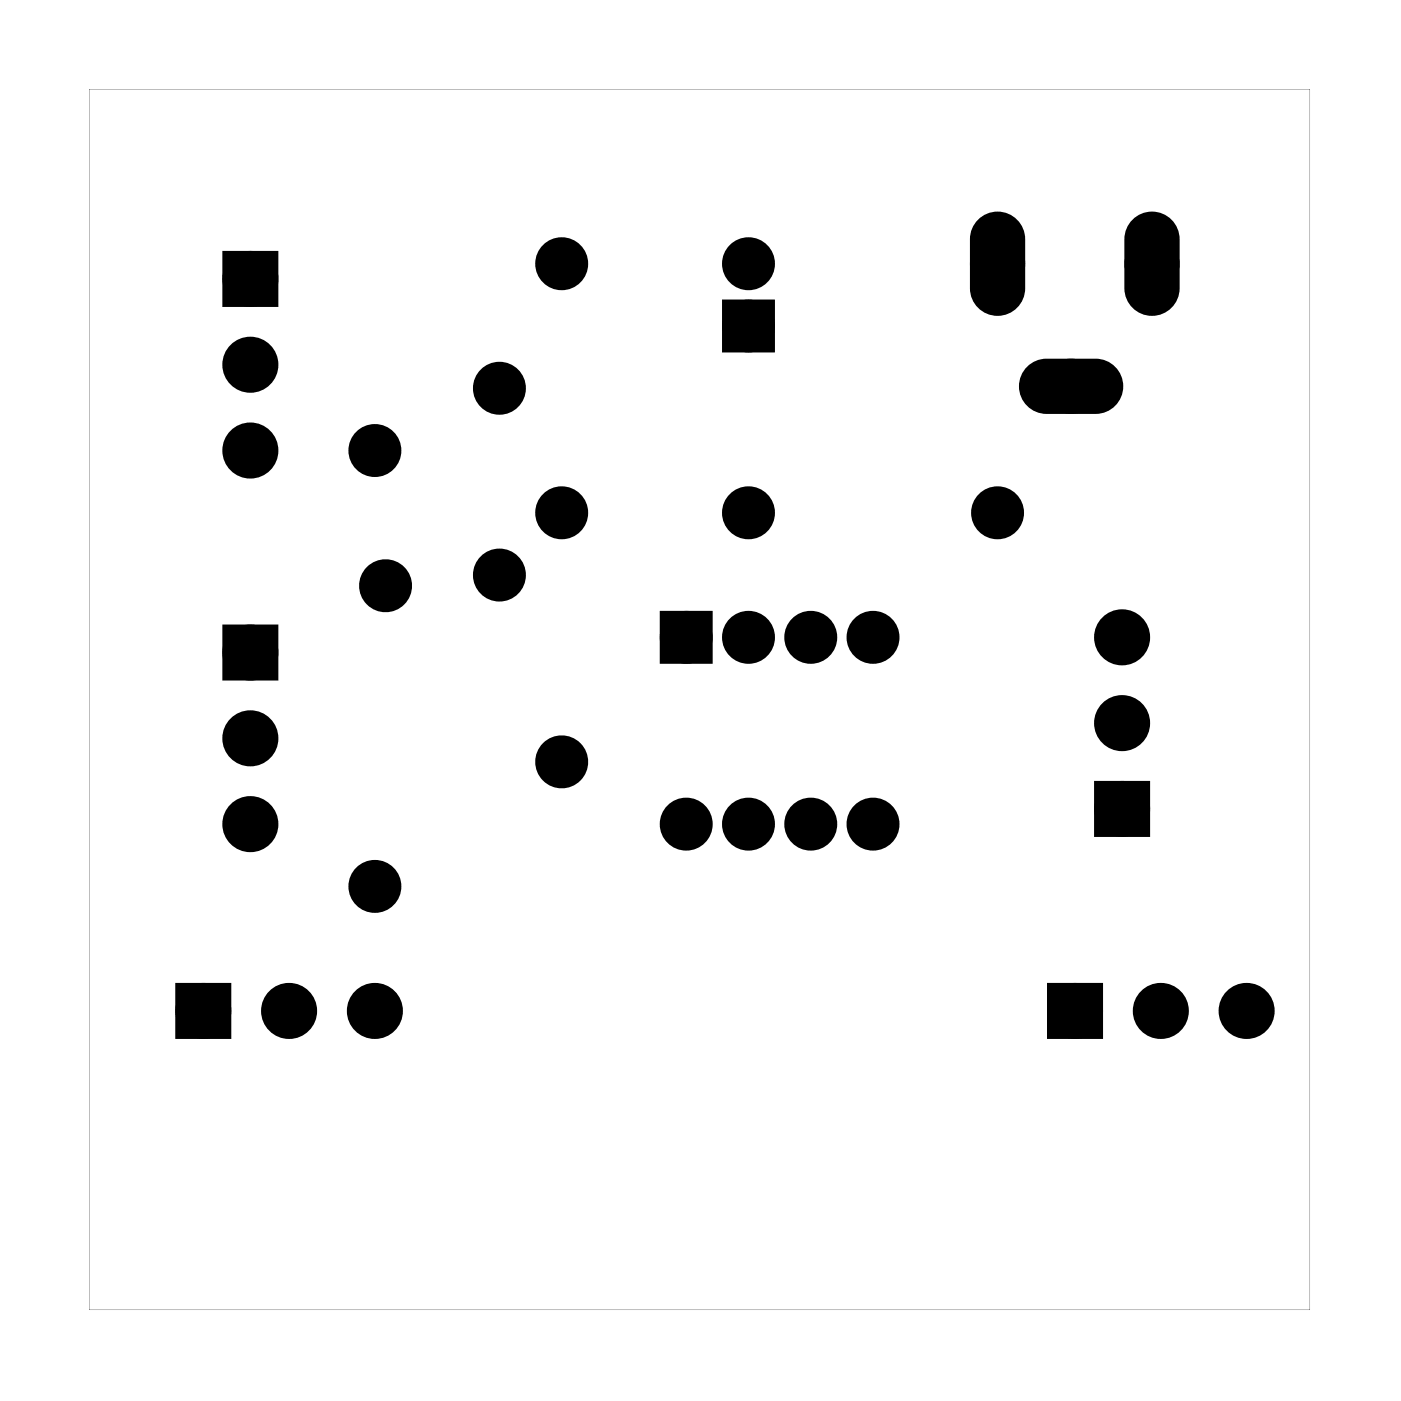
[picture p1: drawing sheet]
<svg xmlns="http://www.w3.org/2000/svg" width="57mm" height="57mm" viewBox="0 0 57 57" stroke-linecap="round" stroke-linejoin="round" font-family="sans-serif">
<g fill="#000">
<path d="M9.5 10.6h1.5v1.5h-1.5zM29.8 12.6h1.4v1.4h-1.4zM9.5 25.9h1.5v1.5h-1.5zM27.3 25.3h1.4v1.4h-1.4zM45 32.2h1.5v1.6h-1.5zM7.5 40.5h1.6v1.5h-1.6zM43.1 40.5h1.5v1.5h-1.5z"/>
<path d="M40 9.1l-.2 .3-.1 .4v2a1 1 0 0 0 1 1 1 1 0 0 0 1-1v-2a1 1 0 0 0-.6-1 1 1 0 0 0-1.1 .3zM40.2 10.8a.5 .5 0 0 1 1 0 .5 .5 0 0 1-1 0z"/>
<path d="M42 15.1a1 1 0 0 0-.2 1 1 1 0 0 0 .9 .7h2a1 1 0 0 0 1-1 1 1 0 0 0-1-1h-2h-.4zM43.2 15.8a.5 .5 0 0 1 1 0 .5 .5 0 0 1-1 0z"/>
<path d="M46.3 9.1l-.2 .3-.1 .4v2a1 1 0 0 0 1 1 1 1 0 0 0 1-1v-2a1 1 0 0 0-.6-1 1 1 0 0 0-1.1 .3zM46.5 10.8a.5 .5 0 0 1 1 0 .5 .5 0 0 1-1 0z"/>
<path d="M3.6 3.6v49.8h49.8v-49.8zM3.6 3.6h49.8v49.8h-49.8z"/>
</g>
<g fill="#000">
<circle cx="10.2" cy="18.4" r=".76"/>
<circle cx="10.2" cy="11.4" r=".76"/>
<circle cx="10.2" cy="14.9" r=".76"/>
<circle cx="15.3" cy="18.4" r=".7"/>
<circle cx="20.4" cy="15.8" r=".7"/>
<circle cx="22.9" cy="10.8" r=".7"/>
<circle cx="30.5" cy="13.3" r=".7"/>
<circle cx="30.5" cy="10.8" r=".7"/>
<circle cx="40.7" cy="10.8" r=".75"/>
<circle cx="43.7" cy="15.8" r=".75"/>
<circle cx="47" cy="10.8" r=".75"/>
<circle cx="10.2" cy="30.1" r=".76"/>
<circle cx="10.2" cy="26.6" r=".76"/>
<circle cx="10.2" cy="33.6" r=".76"/>
<circle cx="15.3" cy="36.2" r=".7"/>
<circle cx="15.7" cy="23.9" r=".7"/>
<circle cx="20.4" cy="23.5" r=".7"/>
<circle cx="22.9" cy="20.9" r=".7"/>
<circle cx="22.9" cy="31.1" r=".7"/>
<circle cx="28" cy="33.6" r=".7"/>
<circle cx="28" cy="26" r=".7"/>
<circle cx="30.5" cy="20.9" r=".7"/>
<circle cx="30.5" cy="26" r=".7"/>
<circle cx="30.5" cy="33.6" r=".7"/>
<circle cx="33.1" cy="26" r=".7"/>
<circle cx="33.1" cy="33.6" r=".7"/>
<circle cx="35.6" cy="26" r=".7"/>
<circle cx="35.6" cy="33.6" r=".7"/>
<circle cx="40.7" cy="20.9" r=".7"/>
<circle cx="45.8" cy="26" r=".76"/>
<circle cx="45.8" cy="33" r=".76"/>
<circle cx="45.8" cy="29.5" r=".76"/>
<circle cx="8.3" cy="41.2" r=".76"/>
<circle cx="11.8" cy="41.2" r=".76"/>
<circle cx="15.3" cy="41.2" r=".76"/>
<circle cx="43.9" cy="41.2" r=".76"/>
<circle cx="47.4" cy="41.2" r=".76"/>
<circle cx="50.9" cy="41.2" r=".76"/>
</g>
<g fill="none" stroke="#000" stroke-width=".76" stroke-linecap="butt">
<path d="M9.5 10.6h1.5v1.5h-1.5zM29.8 12.6h1.4v1.4h-1.4zM9.5 25.9h1.5v1.5h-1.5zM27.3 25.3h1.4v1.4h-1.4zM45 32.2h1.5v1.6h-1.5zM7.5 40.5h1.6v1.5h-1.6zM43.1 40.5h1.5v1.5h-1.5z"/>
<circle cx="10.2" cy="18.4" r=".76"/>
<circle cx="10.2" cy="11.4" r=".76"/>
<circle cx="10.2" cy="14.9" r=".76"/>
<circle cx="15.3" cy="18.4" r=".7"/>
<circle cx="20.4" cy="15.8" r=".7"/>
<circle cx="22.9" cy="10.8" r=".7"/>
<circle cx="30.5" cy="13.3" r=".7"/>
<circle cx="30.5" cy="10.8" r=".7"/>
<circle cx="10.2" cy="33.6" r=".76"/>
<circle cx="10.2" cy="26.6" r=".76"/>
<circle cx="10.2" cy="30.1" r=".76"/>
<circle cx="15.3" cy="36.2" r=".7"/>
<circle cx="15.7" cy="23.9" r=".7"/>
<circle cx="20.4" cy="23.5" r=".7"/>
<circle cx="22.9" cy="20.9" r=".7"/>
<circle cx="22.9" cy="31.1" r=".7"/>
<circle cx="28" cy="33.6" r=".7"/>
<circle cx="28" cy="26" r=".7"/>
<circle cx="30.5" cy="20.9" r=".7"/>
<circle cx="30.5" cy="33.6" r=".7"/>
<circle cx="30.5" cy="26" r=".7"/>
<circle cx="33.1" cy="33.6" r=".7"/>
<circle cx="33.1" cy="26" r=".7"/>
<circle cx="35.6" cy="33.6" r=".7"/>
<circle cx="35.6" cy="26" r=".7"/>
<circle cx="40.7" cy="20.9" r=".7"/>
<circle cx="45.8" cy="29.5" r=".76"/>
<circle cx="45.8" cy="33" r=".76"/>
<circle cx="45.8" cy="26" r=".76"/>
<circle cx="8.3" cy="41.2" r=".76"/>
<circle cx="11.8" cy="41.2" r=".76"/>
<circle cx="15.3" cy="41.2" r=".76"/>
<circle cx="43.9" cy="41.2" r=".76"/>
<circle cx="47.4" cy="41.2" r=".76"/>
<circle cx="50.9" cy="41.2" r=".76"/>
</g>
<g fill="none" stroke="#000" stroke-width=".75" stroke-linecap="butt">
<circle cx="40.7" cy="10.8" r=".75"/>
<circle cx="43.7" cy="15.8" r=".75"/>
<circle cx="47" cy="10.8" r=".75"/>
</g>
<g fill="none" stroke="#000" stroke-width=".25">
<path d="M40 9.1a1 1 0 0 1 1.1-.3 1 1 0 0 1 .6 1v2a1 1 0 0 1-1 1 1 1 0 0 1-1-1v-2l.1-.4zM42 15.1l.3-.3h.4h2a1 1 0 0 1 1 1 1 1 0 0 1-1 1h-2a1 1 0 0 1-.9-.7 1 1 0 0 1 .2-1zM46.3 9.1a1 1 0 0 1 1.1-.3 1 1 0 0 1 .6 1v2a1 1 0 0 1-1 1 1 1 0 0 1-1-1v-2l.1-.4z"/>
<circle cx="40.7" cy="10.8" r=".5"/>
<circle cx="43.7" cy="15.8" r=".5"/>
<circle cx="47" cy="10.8" r=".5"/>
</g>
</svg>
